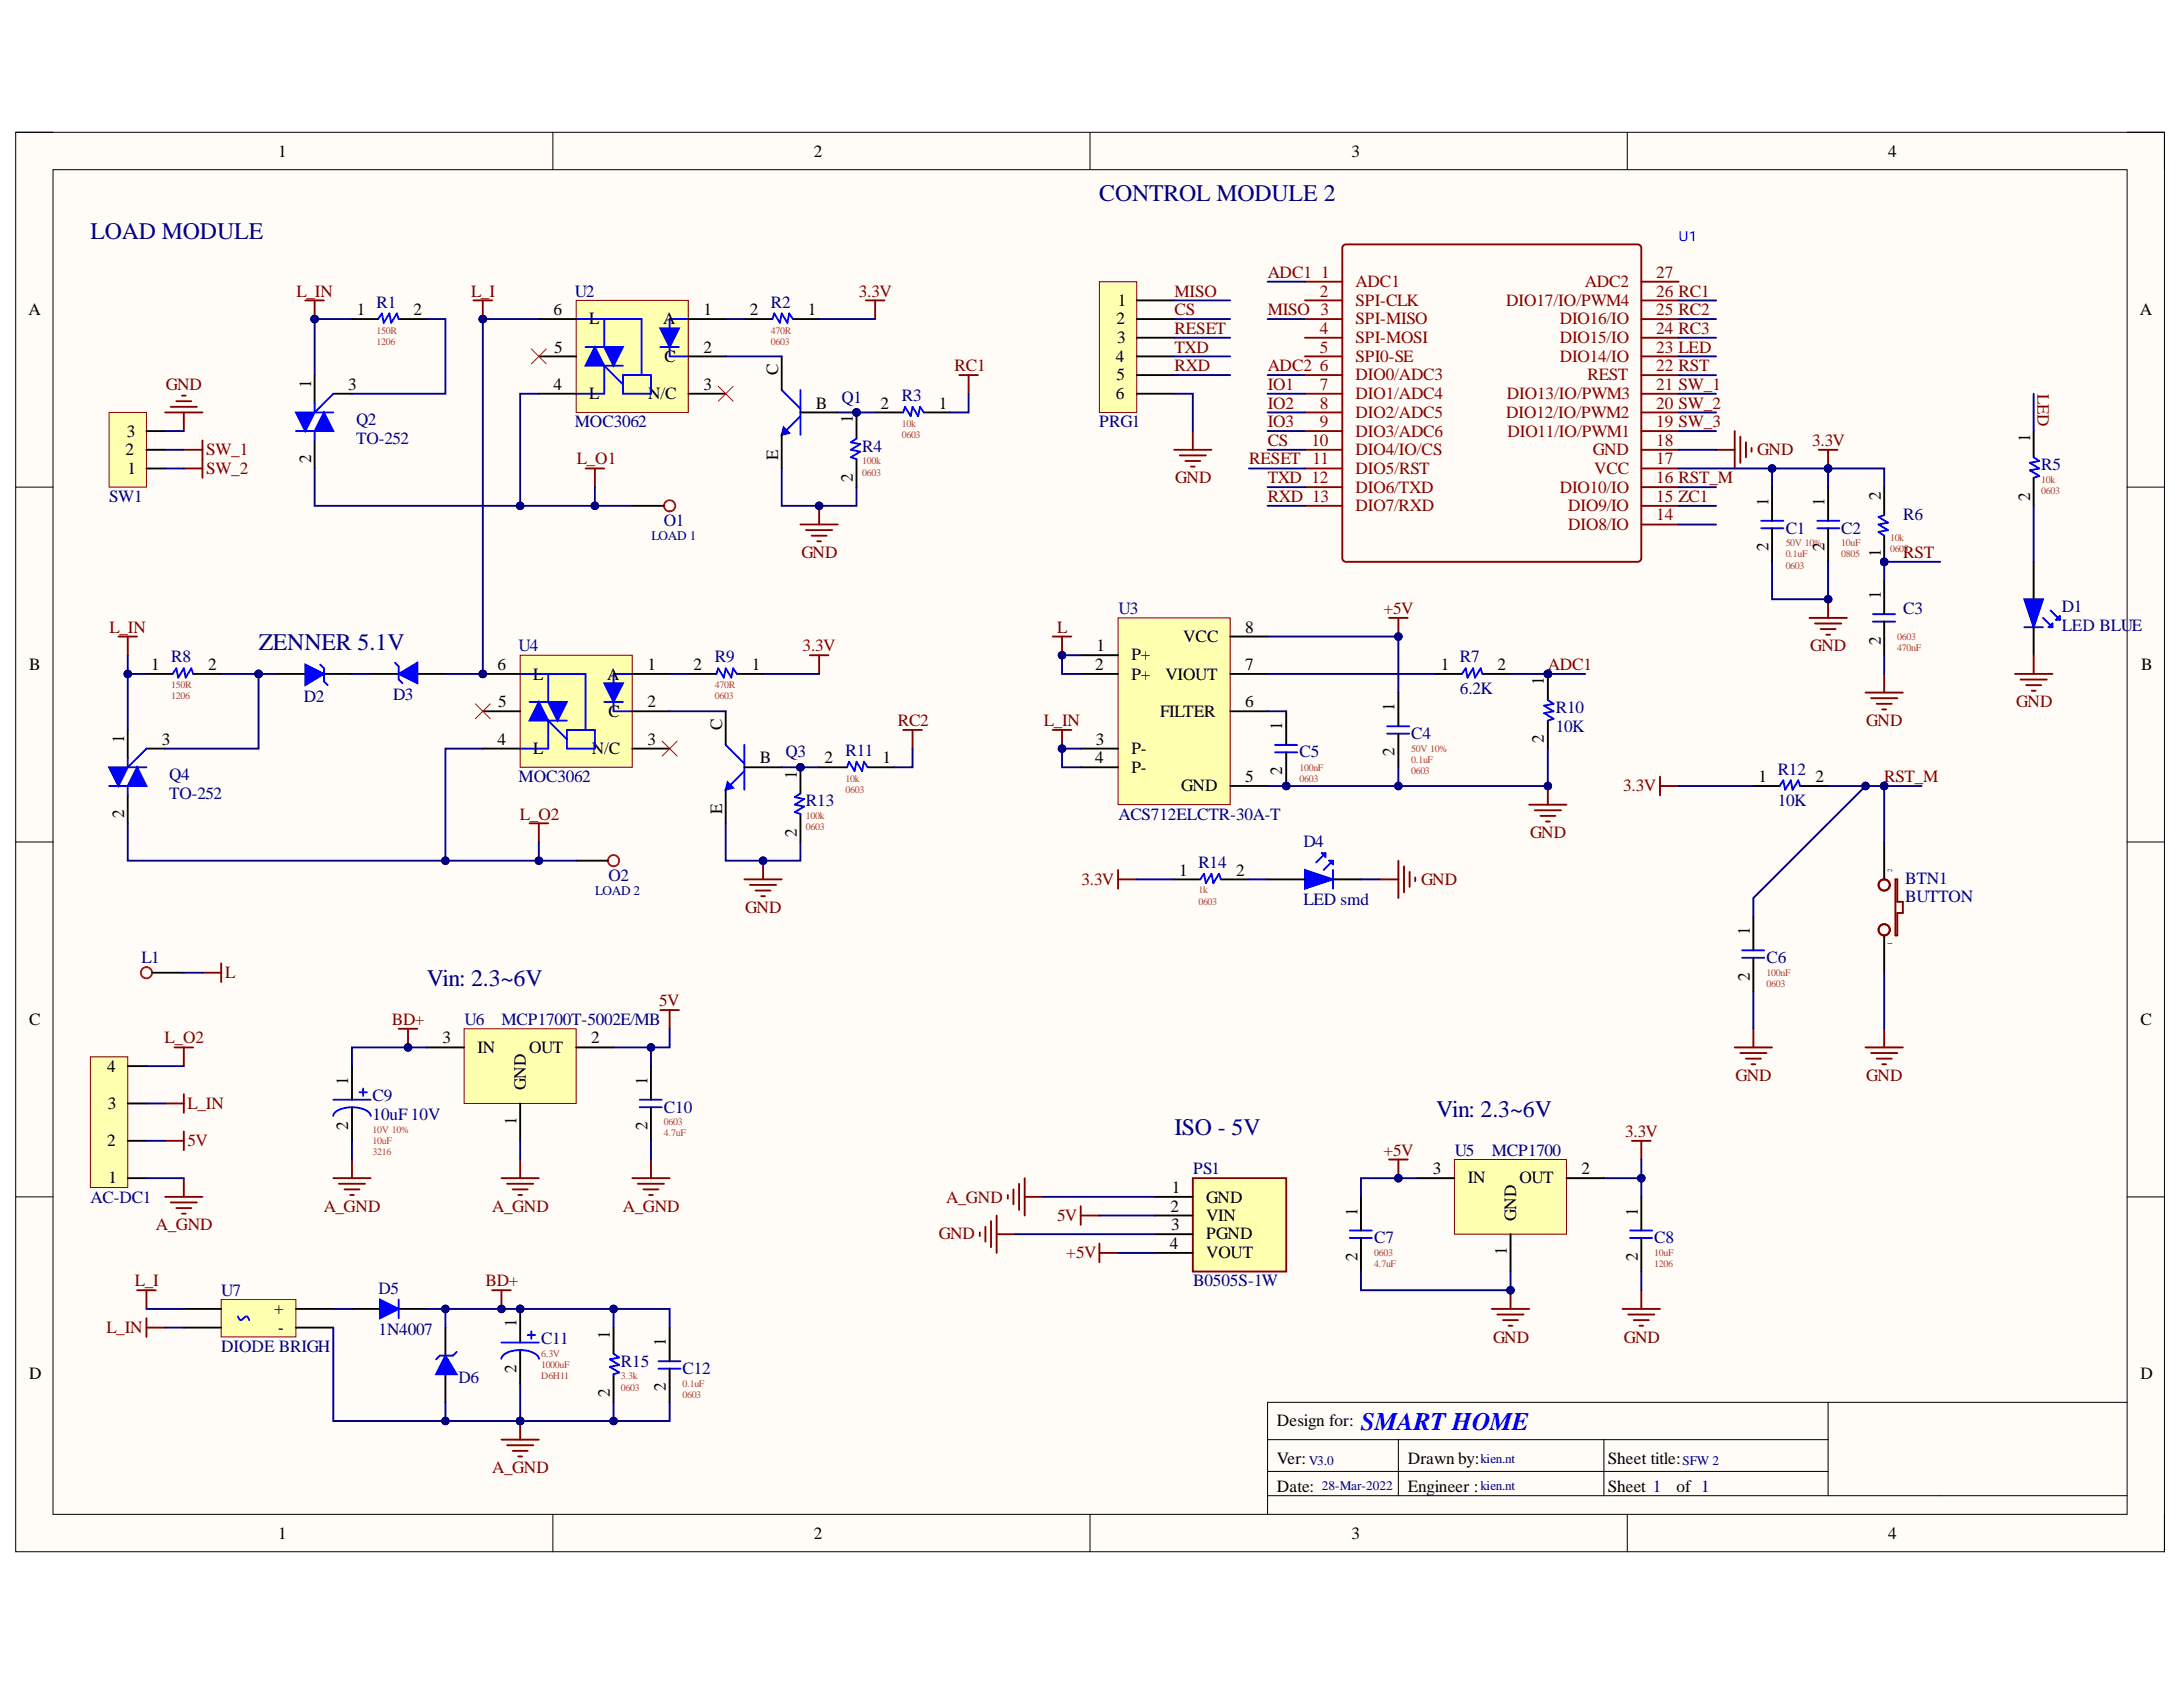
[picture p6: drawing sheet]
<svg xmlns="http://www.w3.org/2000/svg" width="279mm" height="216mm" viewBox="0 0 279 216" stroke-linecap="round" stroke-linejoin="round" font-family="sans-serif">
<defs><g id="words">
<text font-size="3.2" fill="#00f" x="174.2" y="183.1">SMART HOME</text>
<g font-size="3" fill="#000080">
<text x="140.7" y="25.8">CONTROL MODULE 2</text>
<text x="11.6" y="30.6">LOAD MODULE</text>
<text x="33.1" y="83.2">ZENNER 5.1V</text>
<text x="54.6" y="126.2">Vin: 2.3~6V</text>
<text x="183.8" y="142.9">Vin: 2.3~6V</text>
<text x="150.3" y="145.3">ISO - 5V</text>
</g>
<g font-size="2.2">
<text x="35.6" y="20">1</text>
<text x="104.2" y="20">2</text>
<text x="173" y="20">3</text>
<text x="241.7" y="20">4</text>
<text x="3.6" y="40.3">A</text>
<text x="45.7" y="40.3">1</text>
<text x="52.9" y="40.3">2</text>
<text x="70.9" y="40.3">6</text>
<text x="75.4" y="41.5">L</text>
<text x="84.9" y="41.5">A</text>
<text x="90" y="40.3">1</text>
<text x="96" y="40.3">2</text>
<text x="103.4" y="40.3">1</text>
<text x="142.9" y="41.5">2</text>
<text x="143.1" y="39.1">1</text>
<text x="273.9" y="40.3">A</text>
<text x="70.9" y="45.1">5</text>
<text x="85.1" y="46.3">C</text>
<text x="90" y="45.1">2</text>
<text x="142.8" y="46.3">4</text>
<text x="143" y="44">3</text>
<text x="39.8" y="49.7" transform="rotate(-90 39.8 49.7)">1</text>
<text x="44.6" y="49.9">3</text>
<text x="70.9" y="49.9">4</text>
<text x="75.4" y="51.1">L</text>
<text x="82.9" y="51.1">N/C</text>
<text x="90" y="49.9">3</text>
<text x="99.6" y="48" transform="rotate(-90 99.6 48)">C</text>
<text x="104.4" y="52.3">B</text>
<text x="112.7" y="52.3">2</text>
<text x="120.1" y="52.3">1</text>
<text x="142.8" y="51.1">6</text>
<text x="142.9" y="48.7">5</text>
<text x="16.1" y="58.2">2</text>
<text x="16.2" y="55.9">3</text>
<text x="39.8" y="59.2" transform="rotate(-90 39.8 59.2)">2</text>
<text x="99.6" y="58.8" transform="rotate(-90 99.6 58.8)">E</text>
<text x="109.2" y="54.2" transform="rotate(-90 109.2 54.2)">1</text>
<text x="259.8" y="56.6" transform="rotate(-90 259.8 56.6)">1</text>
<text x="16.3" y="60.7">1</text>
<text x="109.2" y="61.7" transform="rotate(-90 109.2 61.7)">2</text>
<text x="226.3" y="64.7" transform="rotate(-90 226.3 64.7)">1</text>
<text x="233.5" y="64.7" transform="rotate(-90 233.5 64.7)">1</text>
<text x="240.7" y="64" transform="rotate(-90 240.7 64)">2</text>
<text x="259.8" y="64.1" transform="rotate(-90 259.8 64.1)">2</text>
<text x="226.3" y="70.5" transform="rotate(-90 226.3 70.5)">2</text>
<text x="233.5" y="70.5" transform="rotate(-90 233.5 70.5)">2</text>
<text x="240.7" y="71.2" transform="rotate(-90 240.7 71.2)">1</text>
<text x="240.7" y="76.7" transform="rotate(-90 240.7 76.7)">1</text>
<text x="140.4" y="83.3">1</text>
<text x="151.4" y="82.1">VCC</text>
<text x="159.4" y="81">8</text>
<text x="240.7" y="82.5" transform="rotate(-90 240.7 82.5)">2</text>
<text x="3.7" y="85.8">B</text>
<text x="19.4" y="85.8">1</text>
<text x="26.6" y="85.8">2</text>
<text x="63.7" y="85.8">6</text>
<text x="68.2" y="87">L</text>
<text x="77.7" y="87">A</text>
<text x="82.9" y="85.8">1</text>
<text x="88.8" y="85.8">2</text>
<text x="96.2" y="85.8">1</text>
<text x="140.2" y="85.8">2</text>
<text x="144.8" y="84.5">P+</text>
<text x="144.8" y="87">P+</text>
<text x="149.2" y="87">VIOUT</text>
<text x="159.4" y="85.8">7</text>
<text x="184.4" y="85.8">1</text>
<text x="191.7" y="85.8">2</text>
<text x="197.6" y="87.6" transform="rotate(-90 197.6 87.6)">1</text>
<text x="274" y="85.8">B</text>
<text x="15.9" y="95.1" transform="rotate(-90 15.9 95.1)">1</text>
<text x="20.7" y="95.3">3</text>
<text x="63.7" y="95.3">4</text>
<text x="63.8" y="90.5">5</text>
<text x="77.9" y="91.7">C</text>
<text x="82.9" y="90.5">2</text>
<text x="82.9" y="95.3">3</text>
<text x="92.4" y="93.4" transform="rotate(-90 92.4 93.4)">C</text>
<text x="140.3" y="95.3">3</text>
<text x="148.5" y="91.7">FILTER</text>
<text x="159.4" y="90.5">6</text>
<text x="164.1" y="93.4" transform="rotate(-90 164.1 93.4)">1</text>
<text x="178.5" y="91" transform="rotate(-90 178.5 91)">1</text>
<text x="197.6" y="95.1" transform="rotate(-90 197.6 95.1)">2</text>
<text x="68.2" y="96.5">L</text>
<text x="75.8" y="96.5">N/C</text>
<text x="97.2" y="97.7">B</text>
<text x="102" y="99.6" transform="rotate(-90 102 99.6)">1</text>
<text x="105.5" y="97.7">2</text>
<text x="113" y="97.7">1</text>
<text x="140.2" y="97.7">4</text>
<text x="144.8" y="96.5">P-</text>
<text x="144.8" y="98.9">P-</text>
<text x="151.2" y="101.2">GND</text>
<text x="159.4" y="100.1">5</text>
<text x="164.1" y="99.2" transform="rotate(-90 164.1 99.2)">2</text>
<text x="178.5" y="96.8" transform="rotate(-90 178.5 96.8)">2</text>
<text x="225.1" y="100.1">1</text>
<text x="232.4" y="100.1">2</text>
<text x="15.9" y="104.7" transform="rotate(-90 15.9 104.7)">2</text>
<text x="92.4" y="104.2" transform="rotate(-90 92.4 104.2)">E</text>
<text x="102" y="107.1" transform="rotate(-90 102 107.1)">2</text>
<text x="150.9" y="112.1">1</text>
<text x="158.2" y="112.1">2</text>
<text x="224" y="119.7" transform="rotate(-90 224 119.7)">1</text>
<text x="224" y="125.5" transform="rotate(-90 224 125.5)">2</text>
<text x="3.7" y="131.2">C</text>
<text x="274" y="131.2">C</text>
<text x="13.7" y="137.2">4</text>
<text x="56.7" y="133.5">3</text>
<text x="61.1" y="134.7">IN</text>
<text x="67.7" y="134.7">OUT</text>
<text x="75.7" y="133.5">2</text>
<text x="13.8" y="141.9">3</text>
<text x="44.6" y="138.9" transform="rotate(-90 44.6 138.9)">1</text>
<text x="66.1" y="143.9" transform="rotate(-90 66.1 143.9)">1</text>
<text x="67.3" y="139.5" transform="rotate(-90 67.3 139.5)">GND</text>
<text x="82.9" y="138.9" transform="rotate(-90 82.9 138.9)">1</text>
<text x="13.7" y="146.7">2</text>
<text x="44.6" y="144.6" transform="rotate(-90 44.6 144.6)">2</text>
<text x="82.9" y="144.6" transform="rotate(-90 82.9 144.6)">2</text>
<text x="13.9" y="151.4">1</text>
<text x="149.8" y="155.1">2</text>
<text x="150" y="152.6">1</text>
<text x="154.4" y="153.9">GND</text>
<text x="173.8" y="155.6" transform="rotate(-90 173.8 155.6)">1</text>
<text x="183.4" y="150.3">3</text>
<text x="187.9" y="151.4">IN</text>
<text x="194.5" y="151.4">OUT</text>
<text x="202.4" y="150.3">2</text>
<text x="209.6" y="155.6" transform="rotate(-90 209.6 155.6)">1</text>
<text x="149.7" y="159.8">4</text>
<text x="149.9" y="157.4">3</text>
<text x="154.4" y="156.3">VIN</text>
<text x="154.4" y="158.6">PGND</text>
<text x="154.4" y="161">VOUT</text>
<text x="173.8" y="161.3" transform="rotate(-90 173.8 161.3)">2</text>
<text x="192.9" y="160.7" transform="rotate(-90 192.9 160.7)">1</text>
<text x="194" y="156.3" transform="rotate(-90 194 156.3)">GND</text>
<text x="209.6" y="161.3" transform="rotate(-90 209.6 161.3)">2</text>
<text x="35.1" y="168.2">+</text>
<text x="35.6" y="170.6">-</text>
<text x="66.1" y="169.9" transform="rotate(-90 66.1 169.9)">1</text>
<text x="78" y="171.3" transform="rotate(-90 78 171.3)">1</text>
<text x="85.2" y="172.3" transform="rotate(-90 85.2 172.3)">1</text>
<text x="3.7" y="176.5">D</text>
<text x="66.1" y="175.7" transform="rotate(-90 66.1 175.7)">2</text>
<text x="78" y="178.7" transform="rotate(-90 78 178.7)">2</text>
<text x="85.2" y="178.1" transform="rotate(-90 85.2 178.1)">2</text>
<text x="274" y="176.5">D</text>
<text x="163.4" y="182.5">Design for:</text>
<text x="163.4" y="187.4">Ver:</text>
<text x="163.4" y="190.9">Date:</text>
<text x="180.2" y="187.4">Drawn by:</text>
<text x="180.2" y="190.9">Engineer :</text>
<text x="205.8" y="187.4">Sheet title:</text>
<text x="205.8" y="190.9">Sheet 1</text>
<text x="214.6" y="190.9">of 1</text>
<text x="35.6" y="196.9">1</text>
<text x="104.2" y="196.9">2</text>
<text x="173" y="196.9">3</text>
<text x="241.7" y="196.9">4</text>
</g>
<g font-size="2.2" fill="#800000">
<text x="162.3" y="35.6">ADC1</text>
<text x="38" y="38">L_IN</text>
<text x="60.3" y="38">L_I</text>
<text x="109.9" y="38">3.3V</text>
<text x="150.3" y="38">MISO</text>
<text x="150.3" y="40.3">CS</text>
<text x="162.3" y="40.3">MISO 3</text>
<text x="122.2" y="47.5">RC1</text>
<text x="150.3" y="42.7">RESET</text>
<text x="150.3" y="45.1">TXD</text>
<text x="150.3" y="47.5">RXD</text>
<text x="162.3" y="47.5">ADC2</text>
<text x="21.2" y="49.9">GND</text>
<text x="162.3" y="49.9">IO1</text>
<text x="162.3" y="52.3">IO2</text>
<text x="260.8" y="50.4" transform="rotate(90 260.8 50.4)">LED</text>
<text x="26.4" y="58.2">SW_1</text>
<text x="73.8" y="59.4">L_O1</text>
<text x="159.9" y="59.4">RESET 11</text>
<text x="162.3" y="57.1">CS</text>
<text x="162.3" y="54.7">IO3</text>
<text x="224.9" y="58.2">GND</text>
<text x="231.9" y="57.1">3.3V</text>
<text x="26.4" y="60.7">SW_2</text>
<text x="150.4" y="61.9">GND</text>
<text x="162.3" y="64.2">RXD 13</text>
<text x="162.3" y="61.9">TXD 12</text>
<text x="102.6" y="71.4">GND</text>
<text x="243.6" y="71.4">RST</text>
<text x="14" y="81">L_IN</text>
<text x="102.7" y="83.3">3.3V</text>
<text x="135.3" y="81">L</text>
<text x="177.1" y="78.6">+5V</text>
<text x="231.7" y="83.3">GND</text>
<text x="198.1" y="85.8">ADC1</text>
<text x="114.9" y="92.9">RC2</text>
<text x="133.6" y="92.9">L_IN</text>
<text x="238.9" y="92.9">GND</text>
<text x="258.1" y="90.5">GND</text>
<text x="207.7" y="101.2">3.3V</text>
<text x="241.1" y="100.1">RST_M</text>
<text x="66.5" y="104.9">L_O2</text>
<text x="195.8" y="107.2">GND</text>
<text x="138.4" y="113.2">3.3V</text>
<text x="181.9" y="113.2">GND</text>
<text x="95.4" y="116.8">GND</text>
<text x="28.8" y="125.2">L</text>
<text x="50.1" y="131.2">BD+</text>
<text x="84.4" y="128.8">5V</text>
<text x="21.1" y="133.5">L_O2</text>
<text x="24" y="141.9">L_IN</text>
<text x="222.1" y="138.3">GND</text>
<text x="238.9" y="138.3">GND</text>
<text x="24" y="146.7">5V</text>
<text x="177.1" y="147.9">+5V</text>
<text x="208" y="145.5">3.3V</text>
<text x="41.4" y="155.1">A_GND</text>
<text x="63" y="155.1">A_GND</text>
<text x="79.7" y="155.1">A_GND</text>
<text x="121.1" y="153.9">A_GND</text>
<text x="20" y="157.4">A_GND</text>
<text x="120.1" y="158.6">GND</text>
<text x="135.3" y="156.3">5V</text>
<text x="136.5" y="161">+5V</text>
<text x="17.2" y="164.6">L_I</text>
<text x="62.1" y="164.6">BD+</text>
<text x="13.6" y="170.6">L_IN</text>
<text x="191.1" y="171.8">GND</text>
<text x="207.8" y="171.8">GND</text>
<text x="63" y="188.5">A_GND</text>
</g>
<g font-size="2.2" fill="#800">
<text x="169.1" y="35.6">1</text>
<text x="212" y="35.6">27</text>
<text x="168.9" y="38">2</text>
<text x="173.5" y="41.5">SPI-MISO</text>
<text x="173.5" y="39.1">SPI-CLK</text>
<text x="173.5" y="36.8">ADC1</text>
<text x="192.8" y="39.1">DIO17/IO/PWM4</text>
<text x="199.6" y="41.5">DIO16/IO</text>
<text x="202.8" y="36.8">ADC2</text>
<text x="212" y="38">26 RC1</text>
<text x="212" y="40.3">25 RC2</text>
<text x="168.9" y="47.5">6</text>
<text x="168.9" y="45.1">5</text>
<text x="168.9" y="42.7">4</text>
<text x="173.5" y="46.3">SPI0-SE</text>
<text x="173.5" y="44">SPI-MOSI</text>
<text x="199.6" y="44">DIO15/IO</text>
<text x="199.6" y="46.3">DIO14/IO</text>
<text x="212" y="42.7">24 RC3</text>
<text x="212" y="45.1">23 LED</text>
<text x="212" y="47.5">22 RST</text>
<text x="168.9" y="52.3">8</text>
<text x="168.9" y="49.9">7</text>
<text x="173.5" y="53.5">DIO2/ADC5</text>
<text x="173.5" y="51.1">DIO1/ADC4</text>
<text x="173.5" y="48.7">DIO0/ADC3</text>
<text x="192.8" y="53.5">DIO12/IO/PWM2</text>
<text x="192.9" y="51.1">DIO13/IO/PWM3</text>
<text x="203.2" y="48.7">REST</text>
<text x="212" y="49.9">21 SW_1</text>
<text x="212" y="52.3">20 SW_2</text>
<text x="167.8" y="57.1">10</text>
<text x="168.9" y="54.7">9</text>
<text x="173.5" y="58.2">DIO4/IO/CS</text>
<text x="173.5" y="55.9">DIO3/ADC6</text>
<text x="192.9" y="55.9">DIO11/IO/PWM1</text>
<text x="203.9" y="58.2">GND</text>
<text x="212" y="54.7">19 SW_3</text>
<text x="212" y="57.1">18</text>
<text x="212" y="59.4">17</text>
<text x="173.5" y="65.4">DIO7/RXD</text>
<text x="173.5" y="63.1">DIO6/TXD</text>
<text x="173.5" y="60.7">DIO5/RST</text>
<text x="199.6" y="63.1">DIO10/IO</text>
<text x="200.7" y="65.4">DIO9/IO</text>
<text x="204" y="60.7">VCC</text>
<text x="212" y="61.9">16 RST_M</text>
<text x="212" y="64.2">15 ZC1</text>
<text x="200.7" y="67.8">DIO8/IO</text>
<text x="212" y="66.6">14</text>
</g>
<g font-size="2.2" fill="#000080">
<text x="48.2" y="39.4">R1</text>
<text x="73.6" y="38">U2</text>
<text x="98.7" y="39.4">R2</text>
<text x="107.7" y="51.6">Q1</text>
<text x="115.4" y="51.3">R3</text>
<text x="45.6" y="54.4">Q2</text>
<text x="45.6" y="56.8">TO-252</text>
<text x="73.6" y="54.7">MOC3062</text>
<text x="110.3" y="57.8">R4</text>
<text x="140.7" y="54.7">PRG1</text>
<text x="14" y="64.2">SW1</text>
<text x="261.3" y="60.2">R5</text>
<text x="85" y="67.4">O1</text>
<text x="228.5" y="68.3">C1</text>
<text x="235.6" y="68.3">C2</text>
<text x="243.6" y="66.6">R6</text>
<text x="66.4" y="83.3">U4</text>
<text x="143.1" y="78.6">U3</text>
<text x="243.6" y="78.6">C3</text>
<text x="263.9" y="78.3">D1</text>
<text x="263.9" y="80.7">LED BLUE</text>
<text x="21.9" y="84.8">R8</text>
<text x="38.9" y="89.8">D2</text>
<text x="50.3" y="89.6">D3</text>
<text x="91.5" y="84.8">R9</text>
<text x="186.9" y="84.8">R7</text>
<text x="186.9" y="88.8">6.2K</text>
<text x="180.6" y="94.6">C4</text>
<text x="199.1" y="91.3">R10</text>
<text x="199.1" y="93.6">10K</text>
<text x="21.6" y="99.8">Q4</text>
<text x="66.4" y="100.1">MOC3062</text>
<text x="100.5" y="96.9">Q3</text>
<text x="108.2" y="96.8">R11</text>
<text x="166.3" y="96.9">C5</text>
<text x="227.5" y="99.1">R12</text>
<text x="21.6" y="102.3">TO-252</text>
<text x="103.2" y="103.2">R13</text>
<text x="143.1" y="104.9">ACS712ELCTR-30A-T</text>
<text x="227.5" y="103.2">10K</text>
<text x="77.9" y="112.7">O2</text>
<text x="153.4" y="111.1">R14</text>
<text x="166.8" y="108.4">D4</text>
<text x="243.9" y="113.1">BTN1</text>
<text x="166.8" y="115.9">LED smd</text>
<text x="243.9" y="115.4">BUTTON</text>
<text x="18.1" y="123.3">L1</text>
<text x="226.1" y="123.3">C6</text>
<text x="59.4" y="131.2">U6</text>
<text x="64.2" y="131.2">MCP1700T-5002E/MB</text>
<text x="47.7" y="141">C9</text>
<text x="47.7" y="143.3">10uF 10V</text>
<text x="85" y="142.4">C10</text>
<text x="186.2" y="147.9">U5</text>
<text x="190.9" y="147.9">MCP1700</text>
<text x="11.6" y="153.9">AC-DC1</text>
<text x="152.7" y="150.3">PS1</text>
<text x="175.9" y="159.1">C7</text>
<text x="211.7" y="159.1">C8</text>
<text x="28.3" y="165.8">U7</text>
<text x="48.4" y="165.6">D5</text>
<text x="152.7" y="164.6">B0505S-1W</text>
<text x="28.3" y="173">DIODE BRIGH</text>
<text x="48.4" y="170.8">1N4007</text>
<text x="69.2" y="172.1">C11</text>
<text x="58.7" y="177.1">D6</text>
<text x="79.5" y="174.9">R15</text>
<text x="87.3" y="175.9">C12</text>
</g>
<text font-size="1.8" fill="#00f" x="214.8" y="30.9">U1</text>
<g font-size="1.7" fill="#000080">
<text x="83.4" y="69.1">LOAD 1</text>
<text x="76.2" y="114.5">LOAD 2</text>
<text x="167.5" y="187.4">V3.0</text>
<text x="169.2" y="190.7">28-Mar-2022</text>
<text x="189.5" y="187.2">kien.nt</text>
<text x="189.5" y="190.7">kien.nt</text>
<text x="215.4" y="187.4">SFW 2</text>
</g>
<g font-size="1.3" fill="#cc4125">
<text x="48.2" y="42.7">150R</text>
<text x="48.2" y="44.1">1206</text>
<text x="98.7" y="42.7">470R</text>
<text x="98.7" y="44.1">0603</text>
<text x="110.3" y="59.4">100k</text>
<text x="115.4" y="54.6">10k</text>
<text x="115.4" y="56">0603</text>
<text x="110.3" y="60.9">0603</text>
<text x="261.3" y="61.8">10k</text>
<text x="261.3" y="63.2">0603</text>
<text x="228.5" y="69.9">50V 10%</text>
<text x="228.5" y="71.3">0.1uF</text>
<text x="235.6" y="69.9">10uF</text>
<text x="235.6" y="71.3">0805</text>
<text x="241.9" y="69.2">10k</text>
<text x="241.9" y="70.7">0603</text>
<text x="228.5" y="72.8">0603</text>
<text x="242.8" y="81.9">0603</text>
<text x="242.8" y="83.3">470nF</text>
<text x="21.9" y="88.1">150R</text>
<text x="21.9" y="89.5">1206</text>
<text x="91.5" y="88.1">470R</text>
<text x="91.5" y="89.5">0603</text>
<text x="108.2" y="100.1">10k</text>
<text x="108.2" y="101.5">0603</text>
<text x="166.3" y="98.6">100nF</text>
<text x="166.3" y="100.1">0603</text>
<text x="180.6" y="96.2">50V 10%</text>
<text x="180.6" y="97.6">0.1uF</text>
<text x="180.6" y="99.1">0603</text>
<text x="103.2" y="104.8">100k</text>
<text x="103.2" y="106.2">0603</text>
<text x="153.4" y="114.3">1k</text>
<text x="153.4" y="115.8">0603</text>
<text x="226.1" y="124.9">100nF</text>
<text x="226.1" y="126.3">0603</text>
<text x="47.7" y="144.9">10V 10%</text>
<text x="47.7" y="146.4">10uF</text>
<text x="47.7" y="147.8">3216</text>
<text x="85" y="144">0603</text>
<text x="85" y="145.4">4.7uF</text>
<text x="175.9" y="160.7">0603</text>
<text x="211.7" y="160.7">10uF</text>
<text x="175.9" y="162.2">4.7uF</text>
<text x="211.7" y="162.2">1206</text>
<text x="69.2" y="173.7">6.3V</text>
<text x="69.2" y="175.1">1000uF</text>
<text x="69.2" y="176.5">D6H11</text>
<text x="79.5" y="176.5">3.3k</text>
<text x="79.5" y="178">0603</text>
<text x="87.3" y="177.5">0.1uF</text>
<text x="87.3" y="178.9">0603</text>
</g>
<g font-size=".8" fill="#000080">
<text x="242.2" y="111.6" transform="rotate(-90 242.2 111.6)">2</text>
<text x="242.2" y="120.9" transform="rotate(-90 242.2 120.9)">1</text>
</g>
</g></defs>
<path d="M2 16.9h275v181.7h-275z" fill-rule="evenodd" fill="#fffcf8"/>
<path d="M2 16.9h275v181.7h-275z" fill="none" stroke="#000" stroke-width=".13"/>
<path d="M6.8 21.7h265.4v172.1h-265.4z" fill-rule="evenodd" fill="#fffcf8"/>
<g fill="none" stroke="#000" stroke-width=".13">
<path d="M2 16.9h4.8M70.8 16.9v4.8M139.5 16.9v4.8M208.3 16.9v4.8M272.2 16.9h4.8v4.8M6.8 21.7h265.4v172.1h-265.4zM2 62.3h4.8M272.2 62.3h4.8M2 107.8h4.8M272.2 107.8h4.8M2 153.2h4.8M272.2 153.2h4.8"/>
<path d="M70.8 193.8v4.8M139.5 193.8v4.8M208.3 193.8v4.8M277 193.8v4.8"/>
</g>
<circle cx="18.7" cy="124.5" r=".72" fill="none" stroke="#f00" stroke-width=".24"/>
<path d="M19.5 124.5h4" fill="none" stroke="#000" stroke-width=".24"/>
<path d="M134.7 81.5h2.4M135.9 81.5v2.4" fill="none" stroke="#800000" stroke-width=".24"/>
<circle cx="135.9" cy="83.9" r=".48" fill="#000080"/>
<circle cx="135.9" cy="83.9" r=".48" fill="none" stroke="#000080" stroke-width=".13"/>
<path d="M23.5 57.6h2.4M25.9 56.4v2.4" fill="none" stroke="#800000" stroke-width=".24"/>
<path d="M143.1 79.1h14.4v23.9h-14.4z" fill-rule="evenodd" fill="#ffffb0"/>
<path d="M143.1 79.1h14.4v23.9h-14.4z" fill="none" stroke="#800000" stroke-width=".13"/>
<path d="M138.3 83.9h4.8M138.3 86.2h4.8M138.3 95.8h4.8M138.3 98.2h4.8M157.5 86.2h4.7M157.5 81.5h4.7M157.5 91h4.7M179 88.6v4.3M179 93.9v4.3M157.5 100.6h4.7" fill="none" stroke="#000" stroke-width=".24"/>
<path d="M177.5 92.9h2.9M177.5 93.9h2.9" fill="none" stroke="#00f" stroke-width=".24"/>
<path d="M195.7 103h4.8M196.4 103.7h3.4M197.2 104.4h1.9M197.9 105.1h.5M198.1 100.6v2.4" fill="none" stroke="#800000" stroke-width=".24"/>
<circle cx="198.1" cy="100.6" r=".48" fill="#000080"/>
<circle cx="198.1" cy="100.6" r=".48" fill="none" stroke="#000080" stroke-width=".13"/>
<circle cx="164.6" cy="100.6" r=".48" fill="#000080"/>
<circle cx="164.6" cy="100.6" r=".48" fill="none" stroke="#000080" stroke-width=".13"/>
<path d="M163.2 95.3h2.8M163.2 96.3h2.8" fill="none" stroke="#00f" stroke-width=".24"/>
<path d="M164.6 91v4.3M164.6 96.3v4.3" fill="none" stroke="#000" stroke-width=".24"/>
<circle cx="164.6" cy="100.6" r=".48" fill="#000080"/>
<circle cx="164.6" cy="100.6" r=".48" fill="none" stroke="#000080" stroke-width=".13"/>
<path d="M14 52.8h4.7v9.5h-4.7z" fill-rule="evenodd" fill="#ffffb0"/>
<path d="M14 52.8h4.7v9.5h-4.7z" fill="none" stroke="#800000" stroke-width=".13"/>
<path d="M18.7 60h2.4M18.7 57.6h2.4M18.7 55.2h2.4" fill="none" stroke="#000" stroke-width=".24"/>
<path d="M23.5 60h2.4M25.9 58.8v2.3M134.7 93.4h2.4M135.9 93.4v2.4" fill="none" stroke="#800000" stroke-width=".24"/>
<circle cx="135.9" cy="95.8" r=".48" fill="#000080"/>
<circle cx="135.9" cy="95.8" r=".48" fill="none" stroke="#000080" stroke-width=".13"/>
<path d="M11.6 135.2h4.8v16.8h-4.8z" fill-rule="evenodd" fill="#ffffb0"/>
<path d="M11.6 135.2h4.8v16.8h-4.8z" fill="none" stroke="#800000" stroke-width=".13"/>
<path d="M16.4 136.4h2.3M16.4 150.8h2.3M16.4 146h2.3M16.4 141.2h2.3" fill="none" stroke="#000" stroke-width=".24"/>
<g fill="none" stroke="#800000" stroke-width=".24">
<path d="M110.8 38.4h2.4M112 38.4v2.4M22.3 134h2.4M23.5 134v2.4M21.1 141.2h2.4M21.1 146h2.4M21.1 153.2h4.8M21.9 153.9h3.3M22.6 154.6h1.9M23.3 155.3h.5M23.5 140v2.4M23.5 144.8v2.4"/>
<path d="M23.5 150.8v2.4M208.9 146h2.4M210.1 146v2.4"/>
</g>
<path d="M73.7 38.4h14.4v14.4h-14.4z" fill-rule="evenodd" fill="#ffffb0"/>
<path d="M73.7 38.4h14.4v14.4h-14.4z" fill="none" stroke="#800000" stroke-width=".13"/>
<path d="M84.5 44.4h2.4" fill="none" stroke="#00f" stroke-width=".24"/>
<path d="M84.5 42h2.4l-1.2 2.4z" fill="#00f"/>
<path d="M74.9 44.4h2.4M84.5 42h2.4l-1.2 2.4z" fill="none" stroke="#00f" stroke-width=".24"/>
<path d="M76.1 44.4l1.2 2.4h-2.4z" fill="#00f"/>
<path d="M76.1 44.4l1.2 2.4h-2.4zM77.3 46.8h2.4" fill="none" stroke="#00f" stroke-width=".24"/>
<path d="M77.3 44.4h2.4l-1.2 2.4z" fill="#00f"/>
<path d="M37.9 55.2h2.4M73.7 40.8h8.4v7.2M77.3 44.4h2.4l-1.2 2.4zM77.3 40.8v3.6M79.7 49.2l-2.4-2.4v3.6h-3.6M79.7 48h3.6v2.4h-3.6zM88.1 40.8h-2.4v4.8h2.4" fill="none" stroke="#00f" stroke-width=".24"/>
<path d="M69 40.8h4.7M69 45.6h4.7M69 50.4h4.7M88.1 40.8h4.8M88.1 45.6h4.8M88.1 50.4h4.8" fill="none" stroke="#000" stroke-width=".24"/>
<path d="M74.9 60h2.4M76.1 60v2.3" fill="none" stroke="#800000" stroke-width=".24"/>
<path d="M37.9 52.8h2.4l-1.2 2.4z" fill="#00f"/>
<path d="M37.9 52.8h2.4l-1.2 2.4zM40.3 52.8h2.4" fill="none" stroke="#00f" stroke-width=".24"/>
<path d="M41.5 52.8l1.2 2.4h-2.4z" fill="#00f"/>
<path d="M40.3 55.2v1.2M41.5 52.8l1.2 2.4h-2.4zM42.7 50.4l-2.4 2.4v-1.2M98.9 40.8l.2-.7 .7 1.2 .3-1.2 .7 1.2 .2-1.2 .5 .7M115.6 52.8l.2-.7 .8 1.2 .2-1.2 .7 1.2 .3-1.2 .4 .7" fill="none" stroke="#00f" stroke-width=".24"/>
<path d="M40.3 48v3.6M40.3 56.4v3.6M42.7 50.4h2.4M95.3 40.8h3.6M101.5 40.8h3.3M112 52.8h3.6M118.2 52.8h3.4" fill="none" stroke="#000" stroke-width=".24"/>
<circle cx="109.6" cy="52.8" r=".48" fill="#000080"/>
<circle cx="109.6" cy="52.8" r=".48" fill="none" stroke="#000080" stroke-width=".13"/>
<path d="M109.6 52.8v3.3" fill="none" stroke="#000" stroke-width=".24"/>
<circle cx="109.6" cy="52.8" r=".48" fill="#000080"/>
<circle cx="109.6" cy="52.8" r=".48" fill="none" stroke="#000080" stroke-width=".13"/>
<path d="M109.6 58.8v3.5" fill="none" stroke="#000" stroke-width=".24"/>
<path d="M109.6 56.1l-.7 .5 1.2 .2-1.2 .8 1.2 .2-1.2 .7 .7 .3" fill="none" stroke="#00f" stroke-width=".24"/>
<path d="M39.1 38.4h2.4M40.3 38.4v2.4M122.8 48h2.4M124 48v2.4" fill="none" stroke="#800000" stroke-width=".24"/>
<circle cx="40.3" cy="40.8" r=".48" fill="#000080"/>
<circle cx="40.3" cy="40.8" r=".48" fill="none" stroke="#000080" stroke-width=".13"/>
<circle cx="85.7" cy="64.7" r=".72" fill="none" stroke="#f00" stroke-width=".24"/>
<path d="M80.9 64.7h4.1" fill="none" stroke="#000" stroke-width=".24"/>
<path d="M102.4 67.1h4.8M103.2 67.8h3.3M103.9 68.6h1.9M104.6 69.3h.5M104.8 64.7v2.4" fill="none" stroke="#800000" stroke-width=".24"/>
<circle cx="104.8" cy="64.7" r=".48" fill="#000080"/>
<circle cx="104.8" cy="64.7" r=".48" fill="none" stroke="#000080" stroke-width=".13"/>
<path d="M68 44.7l1.9 1.9M69.9 44.7l-1.9 1.9M91.9 49.4l1.9 1.9M93.8 49.4l-1.9 1.9" fill="none" stroke="#f00" stroke-width=".13"/>
<path d="M100.1 49.9l2.3 2.4M102.4 49.9v5.8M102.4 53.3l-2.3 2.4" fill="none" stroke="#00f" stroke-width=".24"/>
<path d="M100.3 54.7l.7 .7-.9 .3z" fill="#00f"/>
<path d="M100.3 54.7l.7 .7-.9 .3z" fill="none" stroke="#00f" stroke-width=".24"/>
<path d="M100.1 45.6v4.3M100.1 55.7v4.3M102.4 52.8h4.8" fill="none" stroke="#000" stroke-width=".24"/>
<path d="M28.3 166.3h9.6v4.8h-9.6z" fill-rule="evenodd" fill="#ffffb0"/>
<path d="M28.3 166.3h9.6v4.8h-9.6z" fill="none" stroke="#800000" stroke-width=".13"/>
<path d="M23.5 167.5h4.8M23.5 169.9h4.8M37.9 167.5h4.8M37.9 169.9h4.8M45.1 167.5h3.5M51 167.5h3.6" fill="none" stroke="#000" stroke-width=".24"/>
<path d="M30.5 168.5v.1a.36 .36 0 0 0 .3 .3 .36 .36 0 0 0 .4-.2l.2-.2a.31 .31 0 0 1 .4 .3l.1 .1M51 166.3v2.4" fill="none" stroke="#00f" stroke-width=".24"/>
<path d="M17.5 165.1h2.4M18.7 165.1v2.4M18.7 168.7v2.4M18.7 169.9h2.4" fill="none" stroke="#800000" stroke-width=".24"/>
<path d="M48.6 166.3l2.4 1.2-2.4 1.2z" fill="#00f"/>
<path d="M48.6 166.3l2.4 1.2-2.4 1.2z" fill="none" stroke="#00f" stroke-width=".24"/>
<path d="M63 165.1h2.4M64.2 165.1v2.4" fill="none" stroke="#800000" stroke-width=".24"/>
<circle cx="64.2" cy="167.5" r=".48" fill="#000080"/>
<circle cx="64.2" cy="167.5" r=".48" fill="none" stroke="#000080" stroke-width=".13"/>
<circle cx="66.6" cy="167.5" r=".48" fill="#000080"/>
<circle cx="66.6" cy="167.5" r=".48" fill="none" stroke="#000080" stroke-width=".13"/>
<path d="M66.6 167.5v4.3" fill="none" stroke="#000" stroke-width=".24"/>
<circle cx="66.6" cy="167.5" r=".48" fill="#000080"/>
<circle cx="66.6" cy="167.5" r=".48" fill="none" stroke="#000080" stroke-width=".13"/>
<path d="M66.6 172.8v4.3" fill="none" stroke="#000" stroke-width=".24"/>
<path d="M64.2 173.9a2.21 2.21 0 0 1 2.2-1.1 3.1 3.1 0 0 1 2.5 .8l.1 .3M64.2 171.8h4.8M67.5 170.9h1M68 170.4v.9" fill="none" stroke="#00f" stroke-width=".24"/>
<path d="M103.6 83.9h2.4M104.8 83.9v2.3" fill="none" stroke="#800000" stroke-width=".24"/>
<circle cx="61.8" cy="86.2" r=".48" fill="#000080"/>
<circle cx="61.8" cy="86.2" r=".48" fill="none" stroke="#000080" stroke-width=".13"/>
<path d="M66.6 83.9h14.3v14.3h-14.3z" fill-rule="evenodd" fill="#ffffb0"/>
<path d="M66.6 83.9h14.3v14.3h-14.3z" fill="none" stroke="#800000" stroke-width=".13"/>
<path d="M77.3 89.8h2.4" fill="none" stroke="#00f" stroke-width=".24"/>
<path d="M77.3 87.4h2.4l-1.2 2.4z" fill="#00f"/>
<path d="M67.8 89.8h2.4M77.3 87.4h2.4l-1.2 2.4z" fill="none" stroke="#00f" stroke-width=".24"/>
<path d="M69 89.8l1.2 2.4h-2.4z" fill="#00f"/>
<path d="M69 89.8l1.2 2.4h-2.4zM70.2 92.2h2.4" fill="none" stroke="#00f" stroke-width=".24"/>
<path d="M70.2 89.8h2.4l-1.2 2.4z" fill="#00f"/>
<path d="M66.6 86.2h3.6v3.6M70.2 89.8h2.4l-1.2 2.4zM70.2 92.2v3.6h-3.6M80.9 86.2h-2.4v4.8h2.4" fill="none" stroke="#00f" stroke-width=".24"/>
<path d="M61.8 86.2h4.8M61.8 91h4.8M61.8 95.8h4.8M80.9 86.2h4.8M80.9 91h4.8M80.9 95.8h4.8" fill="none" stroke="#000" stroke-width=".24"/>
<circle cx="61.8" cy="86.2" r=".48" fill="#000080"/>
<circle cx="61.8" cy="86.2" r=".48" fill="none" stroke="#000080" stroke-width=".13"/>
<path d="M70.2 92.2l2.4 2.4M70.2 86.2h4.7v7.2M72.6 93.4h3.5v2.4h-3.5z" fill="none" stroke="#00f" stroke-width=".24"/>
<path d="M47.4 86.2h3.6M53.4 86.2h3.6" fill="none" stroke="#000" stroke-width=".24"/>
<path d="M51 86.2l2.4-1.4v2.6z" fill="#00f"/>
<path d="M50.6 84.8l.4 .5v1.7l.5 .4M51 86.2l2.4-1.4v2.6z" fill="none" stroke="#00f" stroke-width=".24"/>
<path d="M35.5 86.2h3.6M41.5 86.2h3.6" fill="none" stroke="#000" stroke-width=".24"/>
<path d="M39.1 85l2.4 1.2-2.4 1.5z" fill="#00f"/>
<path d="M39.1 85l2.4 1.2-2.4 1.5zM41 85l.5 .5v1.7l.4 .5M14 100.6h2.4" fill="none" stroke="#00f" stroke-width=".24"/>
<path d="M67.8 105.4h2.4M69 105.4v2.4" fill="none" stroke="#800000" stroke-width=".24"/>
<path d="M14 98.2h2.4l-1.2 2.4z" fill="#00f"/>
<path d="M14 98.2h2.4l-1.2 2.4zM16.4 98.2h2.3" fill="none" stroke="#00f" stroke-width=".24"/>
<path d="M17.5 98.2l1.2 2.4h-2.3z" fill="#00f"/>
<path d="M17.5 98.2l1.2 2.4h-2.3zM18.7 95.8l-2.3 2.4v-1.2M91.7 86.2l.2-.7 .7 1.2 .3-1.2 .7 1.2 .2-1.2 .5 .7M108.4 98.2l.3-.7 .7 1.2 .2-1.2 .7 1.2 .3-1.2 .5 .7M16.4 100.6v1.2" fill="none" stroke="#00f" stroke-width=".24"/>
<path d="M16.4 93.4v3.6M18.7 95.8h2.4M88.1 86.2h3.6M94.3 86.2h3.4M104.8 98.2h3.6M111.1 98.2h3.3M16.4 101.8v3.6" fill="none" stroke="#000" stroke-width=".24"/>
<circle cx="102.4" cy="98.2" r=".48" fill="#000080"/>
<circle cx="102.4" cy="98.2" r=".48" fill="none" stroke="#000080" stroke-width=".13"/>
<path d="M102.4 98.2v3.3" fill="none" stroke="#000" stroke-width=".24"/>
<circle cx="102.4" cy="98.2" r=".48" fill="#000080"/>
<circle cx="102.4" cy="98.2" r=".48" fill="none" stroke="#000080" stroke-width=".13"/>
<path d="M73.7 110.1h4.1M102.4 104.2v3.6" fill="none" stroke="#000" stroke-width=".24"/>
<path d="M102.4 101.5l-.7 .5 1.2 .3-1.2 .7 1.2 .2-1.2 .7 .7 .3" fill="none" stroke="#00f" stroke-width=".24"/>
<path d="M15.2 81.5h2.3M16.4 81.5v2.4M115.6 93.4h2.4M116.8 93.4v2.4M95.3 112.5h4.8M96 113.3h3.3M96.7 114h1.9M97.4 114.7h.5M97.7 110.1v2.4" fill="none" stroke="#800000" stroke-width=".24"/>
<circle cx="78.5" cy="110.1" r=".72" fill="none" stroke="#f00" stroke-width=".24"/>
<circle cx="97.7" cy="110.2" r=".48" fill="#000080"/>
<circle cx="97.7" cy="110.2" r=".48" fill="none" stroke="#000080" stroke-width=".13"/>
<path d="M60.8 90.1l1.9 1.9M62.7 90.1l-1.9 1.9M84.7 94.9l2 1.9M86.7 94.9l-2 1.9" fill="none" stroke="#f00" stroke-width=".13"/>
<path d="M92.9 95.3l2.4 2.4M95.3 95.3v5.8M95.3 98.7l-2.4 2.4" fill="none" stroke="#00f" stroke-width=".24"/>
<path d="M93.1 100.1l.7 .7-.9 .3z" fill="#00f"/>
<path d="M93.1 100.1l.7 .7-.9 .3z" fill="none" stroke="#00f" stroke-width=".24"/>
<path d="M92.9 91v4.3M95.3 98.2h4.8M92.9 101.1v4.3" fill="none" stroke="#000" stroke-width=".24"/>
<path d="M60.6 38.4h2.4M61.8 38.4v2.4" fill="none" stroke="#800000" stroke-width=".24"/>
<circle cx="61.8" cy="40.8" r=".48" fill="#000080"/>
<circle cx="61.8" cy="40.8" r=".48" fill="none" stroke="#000080" stroke-width=".13"/>
<path d="M25.9 124.5h2.4M28.3 123.3v2.4" fill="none" stroke="#800000" stroke-width=".24"/>
<path d="M150.3 112.5h3.3M156.3 112.5h3.5" fill="none" stroke="#000" stroke-width=".24"/>
<path d="M153.6 112.5l.5-.7 .2 1.2 .8-1.2 .2 1.2 .7-1.2 .3 .7" fill="none" stroke="#00f" stroke-width=".24"/>
<path d="M167 111.3l3.6 1.2-3.6 1.2z" fill="#00f"/>
<path d="M167 111.3l3.6 1.2-3.6 1.2zM169.2 109.2h.4v.5zM169.6 109.2l-1.1 1.2M170.1 110.1h.5v.5zM170.6 111.3v2.4M170.6 110.1l-1.2 1.2" fill="none" stroke="#00f" stroke-width=".24"/>
<path d="M162.2 112.5h4.8M170.6 112.5h3.6" fill="none" stroke="#000" stroke-width=".24"/>
<path d="M143.1 111.3v2.4M143.1 112.5h2.4" fill="none" stroke="#800000" stroke-width=".24"/>
<path d="M186.2 148.4h14.3v9.6h-14.3z" fill-rule="evenodd" fill="#ffffb0"/>
<path d="M186.2 148.4h14.3v9.6h-14.3z" fill="none" stroke="#800000" stroke-width=".13"/>
<path d="M181.4 150.8h4.8M193.3 158v4.7M200.5 150.8h4.8M210.1 153.2v4.3M210.1 158.4v4.3" fill="none" stroke="#000" stroke-width=".24"/>
<path d="M208.6 157.5h2.9M208.6 158.4h2.9" fill="none" stroke="#00f" stroke-width=".24"/>
<path d="M152.7 150.8h11.9v11.9h-11.9z" fill-rule="evenodd" fill="#ffffb0"/>
<path d="M51 131.7h2.4M52.2 131.7v2.3M152.7 150.8h11.9v11.9h-11.9z" fill="none" stroke="#800000" stroke-width=".24"/>
<path d="M147.9 153.2h4.8M147.9 155.6h4.8M147.9 158h4.8M147.9 160.3h4.8" fill="none" stroke="#000" stroke-width=".24"/>
<circle cx="52.2" cy="134.1" r=".48" fill="#000080"/>
<circle cx="52.2" cy="134.1" r=".48" fill="none" stroke="#000080" stroke-width=".13"/>
<path d="M84.5 129.3h2.4M85.7 129.3v2.4M64.2 150.8h4.8M64.9 151.5h3.3M65.6 152.2h1.9M66.3 152.9h.5M66.6 148.4v2.4M80.9 150.8h4.8M81.6 151.5h3.4M82.4 152.2h1.9M83.1 152.9h.5M83.3 148.4v2.4" fill="none" stroke="#800000" stroke-width=".24"/>
<path d="M59.4 131.7h14.3v9.5h-14.3z" fill-rule="evenodd" fill="#ffffb0"/>
<path d="M59.4 131.7h14.3v9.5h-14.3z" fill="none" stroke="#800000" stroke-width=".13"/>
<path d="M54.6 134h4.8M73.7 134h4.8M66.6 141.2v4.8" fill="none" stroke="#000" stroke-width=".24"/>
<path d="M140.7 159.1v2.4M177.8 148.4h2.4M179 148.4v2.4M140.7 160.3h2.4" fill="none" stroke="#800000" stroke-width=".24"/>
<circle cx="179" cy="150.8" r=".48" fill="#000080"/>
<circle cx="179" cy="150.8" r=".48" fill="none" stroke="#000080" stroke-width=".13"/>
<path d="M190.9 167.5h4.8M191.6 168.2h3.4M192.4 168.9h1.9M193.1 169.7h.5M193.3 165.1v2.4" fill="none" stroke="#800000" stroke-width=".24"/>
<circle cx="193.3" cy="165.1" r=".48" fill="#000080"/>
<circle cx="193.3" cy="165.1" r=".48" fill="none" stroke="#000080" stroke-width=".13"/>
<g fill="none" stroke="#800000" stroke-width=".24">
<path d="M177.8 79.1h2.4M179 79.1v2.4M176.6 112.5h2.4M179 110.2v4.7M179.7 110.9v3.3M180.4 111.6v1.9M181.1 112.3v.5M125.4 157.7v.5M126.1 157v1.9M126.8 156.3v3.3M127.6 155.6v4.7M127.6 158h2.3"/>
<path d="M129 152.9v.5M129.7 152.2v1.9M130.4 151.5v3.3M131.1 150.8v4.8M131.1 153.2h2.4M138.3 154.4v2.4M138.3 155.6h2.4M207.7 167.5h4.8M208.4 168.2h3.3M209.1 168.9h1.9M209.8 169.7h.5M210.1 165.1v2.4"/>
</g>
<circle cx="179" cy="81.5" r=".48" fill="#000080"/>
<circle cx="179" cy="81.5" r=".48" fill="none" stroke="#000080" stroke-width=".13"/>
<path d="M42.7 150.8h4.7M43.4 151.5h3.3M44.1 152.2h1.9M44.8 152.9h.5M45.1 148.4v2.4M64.2 184.2h4.8M64.9 185h3.4M65.6 185.7h1.9M66.3 186.4h.5M66.6 181.9v2.3" fill="none" stroke="#800000" stroke-width=".24"/>
<path d="M45.1 136.4v4.3M83.3 136.4v4.3M45.1 141.7v4.3M83.3 141.7v4.3M174.2 153.2v4.3M174.2 158.4v4.3" fill="none" stroke="#000" stroke-width=".24"/>
<path d="M46 139.8h1M46.5 139.3v1M42.6 142.8a1.44 1.44 0 0 1 1.2-.9 4.1 4.1 0 0 1 3.3 .3l.2 .3 .2 .3M42.7 140.7h4.7M81.9 140.7h2.8M81.9 141.7h2.8M172.8 157.5h2.8M172.8 158.4h2.8" fill="none" stroke="#00f" stroke-width=".24"/>
<circle cx="66.6" cy="181.9" r=".48" fill="#000080"/>
<circle cx="66.6" cy="181.9" r=".48" fill="none" stroke="#000080" stroke-width=".13"/>
<path d="M57 169.9v3.6M57 175.9v3.6M78.5 169.9v3.3M78.5 175.9v3.6M85.7 169.9v4.3M85.7 175.2v4.3" fill="none" stroke="#000" stroke-width=".24"/>
<path d="M78.5 173.2l.7 .5-1.1 .3 1.1 .7-1.1 .2 1.1 .7-.7 .3M84.3 174.2h2.8M84.3 175.2h2.8" fill="none" stroke="#00f" stroke-width=".24"/>
<path d="M57 173.5l1.4 2.4h-2.6z" fill="#00f"/>
<path d="M57 173.5l1.4 2.4h-2.6zM58.4 173l-.4 .5h-1.7l-.5 .5" fill="none" stroke="#00f" stroke-width=".24"/>
<path d="M21.1 52.8h4.8M21.9 52.1h3.3M22.6 51.3h1.9M23.3 50.6h.5M23.5 52.8v2.4M232.8 57.6h2.4M234 57.6v2.4" fill="none" stroke="#800000" stroke-width=".24"/>
<circle cx="234" cy="60" r=".48" fill="#000080"/>
<circle cx="234" cy="60" r=".48" fill="none" stroke="#000080" stroke-width=".13"/>
<path d="M231.6 79.1h4.8M232.3 79.8h3.4M234 76.7v2.4M233 80.5h1.9M233.7 81.2h.5" fill="none" stroke="#800000" stroke-width=".24"/>
<circle cx="234" cy="76.7" r=".48" fill="#000080"/>
<circle cx="234" cy="76.7" r=".48" fill="none" stroke="#000080" stroke-width=".13"/>
<path d="M260.3 58.5l.7 .5-1.2 .2 1.2 .8-1.2 .2 1.2 .7-.7 .2M225.4 66.7h2.8M225.4 67.6h2.8M232.6 66.7h2.8M232.6 67.6h2.8" fill="none" stroke="#00f" stroke-width=".24"/>
<path d="M260.3 55.2v3.3M226.8 62.3v4.4M226.8 67.6v4.3M234 62.3v4.4M234 67.6v4.3M260.3 61.1v3.6" fill="none" stroke="#000" stroke-width=".24"/>
<path d="M259.1 76.7h2.4l-1.2 3.6z" fill="#00f"/>
<path d="M239.7 78.6h2.8M239.7 79.6h2.8M259.1 76.7h2.4l-1.2 3.6zM261.5 79.1l1.2 1.2M262.4 78.1l1.2 1.2M263.2 79.3l.4-.5v.5zM259.1 80.3h2.4M262.2 80.3l.5-.5v.5z" fill="none" stroke="#00f" stroke-width=".24"/>
<path d="M241.2 74.3v4.3M241.2 79.6v4.3M260.3 71.9v4.8M260.3 80.3v3.6" fill="none" stroke="#000" stroke-width=".24"/>
<path d="M238.8 88.6h4.7M239.5 89.4h3.3M240.2 90.1h1.9M240.9 90.8h.5M241.2 86.2v2.4M257.9 86.2h4.8M258.6 87h3.4M259.3 87.7h1.9M260.1 88.4h.4M260.3 83.9v2.3" fill="none" stroke="#800000" stroke-width=".24"/>
<circle cx="241.2" cy="71.9" r=".48" fill="#000080"/>
<circle cx="241.2" cy="71.9" r=".48" fill="none" stroke="#000080" stroke-width=".13"/>
<path d="M241.2 68.6v3.3" fill="none" stroke="#000" stroke-width=".24"/>
<circle cx="241.2" cy="71.9" r=".48" fill="#000080"/>
<circle cx="241.2" cy="71.9" r=".48" fill="none" stroke="#000080" stroke-width=".13"/>
<path d="M241.2 62.3v3.6" fill="none" stroke="#000" stroke-width=".24"/>
<path d="M241.2 65.9l-.8 .3 1.2 .7-1.2 .2 1.2 .7-1.2 .3 .8 .5" fill="none" stroke="#00f" stroke-width=".24"/>
<path d="M150.3 57.6h4.8M151 58.3h3.3M151.7 59h1.9M152.4 59.7h.5M152.7 55.2v2.4" fill="none" stroke="#800000" stroke-width=".24"/>
<path d="M140.7 36.1h4.8v16.7h-4.8z" fill-rule="evenodd" fill="#ffffb0"/>
<path d="M140.7 36.1h4.8v16.7h-4.8z" fill="none" stroke="#800000" stroke-width=".13"/>
<path d="M145.5 38.4h4.8M145.5 40.8h4.8M145.5 43.2h4.8M145.5 45.6h4.8M145.5 48h4.8M145.5 50.4h4.8M183.8 86.2h3.3M189.7 86.2h3.6" fill="none" stroke="#000" stroke-width=".24"/>
<g fill="none" stroke="#800" stroke-width=".24">
<path d="M167 36.1h4.8M167 38.4h4.8M171.9 31.5l.4-.2h37.3l.4 .2 .1 .3v39.6l-.1 .3-.2 .1-.2 .1h-37.3l-.4-.2-.1-.3v-39.6zM210.1 36.1h4.7M210.1 38.4h4.7M167 40.8h4.8M167 43.2h4.8M167 45.6h4.8M167 48h4.8M167 50.4h4.8M167 52.8h4.8M167 55.2h4.8"/>
<path d="M167 57.6h4.8M167 60h4.8M210.1 40.8h4.7M210.1 43.2h4.7M210.1 45.6h4.7M210.1 48h4.7M210.1 50.4h4.7M210.1 52.8h4.7M210.1 55.2h4.7M210.1 57.6h4.7M210.1 60h4.7M167 62.3h4.8"/>
<path d="M167 64.7h4.8M210.1 62.3h4.7M210.1 64.7h4.7M210.1 67.1h4.7"/>
</g>
<path d="M219.6 57.6h2.4M222 55.2v4.8M222.7 55.9v3.3M223.5 56.6v1.9M224.2 57.3v.5" fill="none" stroke="#800000" stroke-width=".24"/>
<path d="M187.1 86.2l.5-.7 .2 1.2 .7-1.2 .3 1.2 .7-1.2 .2 .7" fill="none" stroke="#00f" stroke-width=".24"/>
<circle cx="198.1" cy="86.2" r=".48" fill="#000080"/>
<circle cx="198.1" cy="86.2" r=".48" fill="none" stroke="#000080" stroke-width=".13"/>
<path d="M198.1 86.2v3.4" fill="none" stroke="#000" stroke-width=".24"/>
<circle cx="198.1" cy="86.2" r=".48" fill="#000080"/>
<circle cx="198.1" cy="86.2" r=".48" fill="none" stroke="#000080" stroke-width=".13"/>
<path d="M198.1 92.2v3.6" fill="none" stroke="#000" stroke-width=".24"/>
<path d="M198.1 89.6l.7 .5-1.2 .2 1.2 .7-1.2 .3 1.2 .7-.7 .2" fill="none" stroke="#00f" stroke-width=".24"/>
<circle cx="198.1" cy="86.2" r=".48" fill="#000080"/>
<circle cx="198.1" cy="86.2" r=".48" fill="none" stroke="#000080" stroke-width=".13"/>
<g fill="none" stroke="#800000" stroke-width=".24">
<path d="M212.5 99.4v2.4M212.5 100.6h2.3M242.6 112.5h.2v2.9h.7v1.4h-.7v2.9h-.2zM222 134h4.8M222.7 134.8h3.4M223.5 135.5h1.9M224.2 136.2h.5M224.4 131.7v2.3M238.8 134h4.7M239.5 134.8h3.3M240.2 135.5h1.9M240.9 136.2h.5"/>
<path d="M241.2 131.7v2.3"/>
<circle cx="241.2" cy="113.3" r=".72"/>
<circle cx="241.2" cy="119" r=".72"/>
</g>
<path d="M241.2 107.8v4.7M241.2 119.7v4.8" fill="none" stroke="#000" stroke-width=".24"/>
<circle cx="241.2" cy="100.6" r=".48" fill="#000080"/>
<circle cx="241.2" cy="100.6" r=".48" fill="none" stroke="#000080" stroke-width=".13"/>
<path d="M45.1 40.8h3.3M51 40.8h3.6M18.7 86.2h3.4M24.7 86.2h3.6M224.4 100.6h3.4M224.4 117.3v4.3M230.4 100.6h3.6M224.4 122.6v4.3" fill="none" stroke="#000" stroke-width=".24"/>
<path d="M48.4 40.8l.5-.7 .2 1.2 .7-1.2 .3 1.2 .7-1.2 .2 .7M22.1 86.2l.5-.7 .2 1.2 .7-1.2 .3 1.2 .7-1.2 .2 .7M227.8 100.6l.4-.7 .3 1.2 .7-1.2 .2 1.2 .8-1.2 .2 .7M223 121.6h2.8M223 122.6h2.8" fill="none" stroke="#00f" stroke-width=".24"/>
<path d="M234 179.5v11.9M272.2 179.5h-110v14.3M162.2 184.2h71.8M162.2 191.4h110M162.2 188.3h71.8M179 184.2v7.2M205.3 184.2v7.2" fill="none" stroke="#000" stroke-width=".13"/>
<path d="M260.3 64.7v7.2M61.8 95.8h-4.8v14.3h-40.6v-4.7" fill="none" stroke="#000080" stroke-width=".24"/>
<circle cx="57" cy="110.2" r=".48" fill="#000080"/>
<circle cx="57" cy="110.2" r=".48" fill="none" stroke="#000080" stroke-width=".13"/>
<path d="M16.4 86.2h2.3" fill="none" stroke="#000080" stroke-width=".24"/>
<circle cx="16.4" cy="86.2" r=".48" fill="#000080"/>
<circle cx="16.4" cy="86.2" r=".48" fill="none" stroke="#000080" stroke-width=".13"/>
<path d="M33.1 86.2v9.6h-12M18.7 136.4h4.8M18.7 150.8h4.8M18.7 146h2.4M18.7 141.2h2.4M18.7 167.5h4.8M21.1 169.9h2.4" fill="none" stroke="#000080" stroke-width=".24"/>
<circle cx="33.1" cy="86.2" r=".48" fill="#000080"/>
<circle cx="33.1" cy="86.2" r=".48" fill="none" stroke="#000080" stroke-width=".13"/>
<path d="M21.1 60h2.4M21.1 57.6h2.4M21.1 55.2h2.4M28.3 86.2h4.8M23.5 124.5h2.4" fill="none" stroke="#000080" stroke-width=".24"/>
<circle cx="33.1" cy="86.2" r=".48" fill="#000080"/>
<circle cx="33.1" cy="86.2" r=".48" fill="none" stroke="#000080" stroke-width=".13"/>
<path d="M33.1 86.2h2.4" fill="none" stroke="#000080" stroke-width=".24"/>
<circle cx="33.1" cy="86.2" r=".48" fill="#000080"/>
<circle cx="33.1" cy="86.2" r=".48" fill="none" stroke="#000080" stroke-width=".13"/>
<path d="M40.3 60v4.7h40.6" fill="none" stroke="#000080" stroke-width=".24"/>
<circle cx="66.6" cy="64.7" r=".48" fill="#000080"/>
<circle cx="66.6" cy="64.7" r=".48" fill="none" stroke="#000080" stroke-width=".13"/>
<circle cx="76.1" cy="64.7" r=".48" fill="#000080"/>
<circle cx="76.1" cy="64.7" r=".48" fill="none" stroke="#000080" stroke-width=".13"/>
<path d="M40.3 40.8h4.8" fill="none" stroke="#000080" stroke-width=".24"/>
<circle cx="40.3" cy="40.8" r=".48" fill="#000080"/>
<circle cx="40.3" cy="40.8" r=".48" fill="none" stroke="#000080" stroke-width=".13"/>
<path d="M42.7 169.9v12h23.9" fill="none" stroke="#000080" stroke-width=".24"/>
<circle cx="57" cy="181.9" r=".48" fill="#000080"/>
<circle cx="57" cy="181.9" r=".48" fill="none" stroke="#000080" stroke-width=".13"/>
<circle cx="66.6" cy="181.9" r=".48" fill="#000080"/>
<circle cx="66.6" cy="181.9" r=".48" fill="none" stroke="#000080" stroke-width=".13"/>
<path d="M54.6 134h-9.5v2.4M42.7 167.5h2.4" fill="none" stroke="#000080" stroke-width=".24"/>
<circle cx="52.2" cy="134.1" r=".48" fill="#000080"/>
<circle cx="52.2" cy="134.1" r=".48" fill="none" stroke="#000080" stroke-width=".13"/>
<path d="M54.6 40.8h2.4v9.6h-11.9M45.1 86.2h2.3M54.6 167.5h31.1v2.4" fill="none" stroke="#000080" stroke-width=".24"/>
<circle cx="57" cy="167.5" r=".48" fill="#000080"/>
<circle cx="57" cy="167.5" r=".48" fill="none" stroke="#000080" stroke-width=".13"/>
<circle cx="64.2" cy="167.5" r=".48" fill="#000080"/>
<circle cx="64.2" cy="167.5" r=".48" fill="none" stroke="#000080" stroke-width=".13"/>
<circle cx="66.6" cy="167.5" r=".48" fill="#000080"/>
<circle cx="66.6" cy="167.5" r=".48" fill="none" stroke="#000080" stroke-width=".13"/>
<circle cx="78.5" cy="167.5" r=".48" fill="#000080"/>
<circle cx="78.5" cy="167.5" r=".48" fill="none" stroke="#000080" stroke-width=".13"/>
<path d="M57 110.1h16.7" fill="none" stroke="#000080" stroke-width=".24"/>
<circle cx="57" cy="110.2" r=".48" fill="#000080"/>
<circle cx="57" cy="110.2" r=".48" fill="none" stroke="#000080" stroke-width=".13"/>
<circle cx="69" cy="110.2" r=".48" fill="#000080"/>
<circle cx="69" cy="110.2" r=".48" fill="none" stroke="#000080" stroke-width=".13"/>
<path d="M61.8 40.8v45.4h-4.8" fill="none" stroke="#000080" stroke-width=".24"/>
<circle cx="61.8" cy="40.8" r=".48" fill="#000080"/>
<circle cx="61.8" cy="40.8" r=".48" fill="none" stroke="#000080" stroke-width=".13"/>
<circle cx="61.8" cy="86.2" r=".48" fill="#000080"/>
<circle cx="61.8" cy="86.2" r=".48" fill="none" stroke="#000080" stroke-width=".13"/>
<path d="M61.8 40.8h7.2" fill="none" stroke="#000080" stroke-width=".24"/>
<circle cx="61.8" cy="40.8" r=".48" fill="#000080"/>
<circle cx="61.8" cy="40.8" r=".48" fill="none" stroke="#000080" stroke-width=".13"/>
<path d="M78.5 179.5v2.4h-11.9" fill="none" stroke="#000080" stroke-width=".24"/>
<circle cx="66.6" cy="181.9" r=".48" fill="#000080"/>
<circle cx="66.6" cy="181.9" r=".48" fill="none" stroke="#000080" stroke-width=".13"/>
<circle cx="78.5" cy="181.9" r=".48" fill="#000080"/>
<circle cx="78.5" cy="181.9" r=".48" fill="none" stroke="#000080" stroke-width=".13"/>
<path d="M69 50.4h-2.4v14.3" fill="none" stroke="#000080" stroke-width=".24"/>
<circle cx="66.6" cy="64.7" r=".48" fill="#000080"/>
<circle cx="66.6" cy="64.7" r=".48" fill="none" stroke="#000080" stroke-width=".13"/>
<path d="M85.7 179.5v2.4h-7.2" fill="none" stroke="#000080" stroke-width=".24"/>
<circle cx="78.5" cy="181.9" r=".48" fill="#000080"/>
<circle cx="78.5" cy="181.9" r=".48" fill="none" stroke="#000080" stroke-width=".13"/>
<path d="M78.5 134h4.8" fill="none" stroke="#000080" stroke-width=".24"/>
<circle cx="83.3" cy="134.1" r=".48" fill="#000080"/>
<circle cx="83.3" cy="134.1" r=".48" fill="none" stroke="#000080" stroke-width=".13"/>
<path d="M85.7 131.7v2.3h-2.4v2.4" fill="none" stroke="#000080" stroke-width=".24"/>
<circle cx="83.3" cy="134.1" r=".48" fill="#000080"/>
<circle cx="83.3" cy="134.1" r=".48" fill="none" stroke="#000080" stroke-width=".13"/>
<path d="M85.7 91h7.2M85.7 86.2h2.4M92.9 105.4v4.7h9.5v-2.3" fill="none" stroke="#000080" stroke-width=".24"/>
<circle cx="97.7" cy="110.2" r=".48" fill="#000080"/>
<circle cx="97.7" cy="110.2" r=".48" fill="none" stroke="#000080" stroke-width=".13"/>
<path d="M92.9 45.6h7.2M92.9 40.8h2.4M97.7 86.2h7.1M100.1 98.2h4.7" fill="none" stroke="#000080" stroke-width=".24"/>
<circle cx="102.4" cy="98.2" r=".48" fill="#000080"/>
<circle cx="102.4" cy="98.2" r=".48" fill="none" stroke="#000080" stroke-width=".13"/>
<path d="M100.1 60v4.7h9.5v-2.4" fill="none" stroke="#000080" stroke-width=".24"/>
<circle cx="104.8" cy="64.7" r=".48" fill="#000080"/>
<circle cx="104.8" cy="64.7" r=".48" fill="none" stroke="#000080" stroke-width=".13"/>
<path d="M104.8 40.8h7.2M107.2 52.8h4.8" fill="none" stroke="#000080" stroke-width=".24"/>
<circle cx="109.6" cy="52.8" r=".48" fill="#000080"/>
<circle cx="109.6" cy="52.8" r=".48" fill="none" stroke="#000080" stroke-width=".13"/>
<path d="M124 50.4v2.4h-2.4M116.8 95.8v2.4h-2.4M138.3 95.8h-2.4v2.4h2.4M129.9 158h18M133.5 153.2h14.4" fill="none" stroke="#000080" stroke-width=".24"/>
<circle cx="135.9" cy="95.8" r=".48" fill="#000080"/>
<circle cx="135.9" cy="95.8" r=".48" fill="none" stroke="#000080" stroke-width=".13"/>
<path d="M138.3 83.9h-2.4v2.3h2.4" fill="none" stroke="#000080" stroke-width=".24"/>
<circle cx="135.9" cy="83.9" r=".48" fill="#000080"/>
<circle cx="135.9" cy="83.9" r=".48" fill="none" stroke="#000080" stroke-width=".13"/>
<path d="M150.3 38.4h7.2M150.3 50.4h2.4v4.8M150.3 48h7.2M150.3 45.6h7.2M150.3 43.2h7.2M150.3 40.8h7.2M159.8 60h7.2M198.1 95.8v4.8h-35.9M145.5 112.5h4.8M159.8 112.5h2.4M140.7 155.6h7.2M143.1 160.3h4.8" fill="none" stroke="#000080" stroke-width=".24"/>
<circle cx="198.1" cy="100.6" r=".48" fill="#000080"/>
<circle cx="198.1" cy="100.6" r=".48" fill="none" stroke="#000080" stroke-width=".13"/>
<circle cx="179" cy="100.6" r=".48" fill="#000080"/>
<circle cx="179" cy="100.6" r=".48" fill="none" stroke="#000080" stroke-width=".13"/>
<circle cx="164.6" cy="100.6" r=".48" fill="#000080"/>
<circle cx="164.6" cy="100.6" r=".48" fill="none" stroke="#000080" stroke-width=".13"/>
<path d="M162.2 81.5h16.8v7.1M162.2 91h2.4M162.2 86.2h21.6" fill="none" stroke="#000080" stroke-width=".24"/>
<circle cx="179" cy="81.5" r=".48" fill="#000080"/>
<circle cx="179" cy="81.5" r=".48" fill="none" stroke="#000080" stroke-width=".13"/>
<path d="M162.2 36.1h4.8M162.2 57.6h4.8M162.2 55.2h4.8M162.2 52.8h4.8M162.2 50.4h4.8M162.2 48h4.8M162.2 40.8h4.8M162.2 64.7h4.8M162.2 62.3h4.8M174.2 162.7v2.4h19.1v-2.4" fill="none" stroke="#000080" stroke-width=".24"/>
<circle cx="193.3" cy="165.1" r=".48" fill="#000080"/>
<circle cx="193.3" cy="165.1" r=".48" fill="none" stroke="#000080" stroke-width=".13"/>
<path d="M181.4 150.8h-7.2v2.4" fill="none" stroke="#000080" stroke-width=".24"/>
<circle cx="179" cy="150.8" r=".48" fill="#000080"/>
<circle cx="179" cy="150.8" r=".48" fill="none" stroke="#000080" stroke-width=".13"/>
<path d="M193.3 86.2h9.6M174.2 112.5h2.4" fill="none" stroke="#000080" stroke-width=".24"/>
<circle cx="198.1" cy="86.2" r=".48" fill="#000080"/>
<circle cx="198.1" cy="86.2" r=".48" fill="none" stroke="#000080" stroke-width=".13"/>
<path d="M205.3 150.8h4.8" fill="none" stroke="#000080" stroke-width=".24"/>
<circle cx="210.1" cy="150.8" r=".48" fill="#000080"/>
<circle cx="210.1" cy="150.8" r=".48" fill="none" stroke="#000080" stroke-width=".13"/>
<path d="M214.8 60h12v2.3M214.8 67.1h4.8M214.8 64.7h4.8M214.8 62.3h4.8M214.8 100.6h9.6" fill="none" stroke="#000080" stroke-width=".24"/>
<circle cx="226.8" cy="60" r=".48" fill="#000080"/>
<circle cx="226.8" cy="60" r=".48" fill="none" stroke="#000080" stroke-width=".13"/>
<path d="M214.8 38.4h4.8M214.8 57.6h4.8M214.8 55.2h4.8M214.8 52.8h4.8M214.8 50.4h4.8M214.8 48h4.8M214.8 45.6h4.8M214.8 43.2h4.8M214.8 40.8h4.8M238.8 100.6l-14.4 14.3v2.4" fill="none" stroke="#000080" stroke-width=".24"/>
<circle cx="238.8" cy="100.6" r=".48" fill="#000080"/>
<circle cx="238.8" cy="100.6" r=".48" fill="none" stroke="#000080" stroke-width=".13"/>
<path d="M226.8 71.9v4.8h7.2v-4.8" fill="none" stroke="#000080" stroke-width=".24"/>
<circle cx="234" cy="76.7" r=".48" fill="#000080"/>
<circle cx="234" cy="76.7" r=".48" fill="none" stroke="#000080" stroke-width=".13"/>
<path d="M226.8 60h14.4v2.3" fill="none" stroke="#000080" stroke-width=".24"/>
<circle cx="226.8" cy="60" r=".48" fill="#000080"/>
<circle cx="226.8" cy="60" r=".48" fill="none" stroke="#000080" stroke-width=".13"/>
<circle cx="234" cy="60" r=".48" fill="#000080"/>
<circle cx="234" cy="60" r=".48" fill="none" stroke="#000080" stroke-width=".13"/>
<path d="M234 100.6h11.9" fill="none" stroke="#000080" stroke-width=".24"/>
<circle cx="238.8" cy="100.6" r=".48" fill="#000080"/>
<circle cx="238.8" cy="100.6" r=".48" fill="none" stroke="#000080" stroke-width=".13"/>
<circle cx="241.2" cy="100.6" r=".48" fill="#000080"/>
<circle cx="241.2" cy="100.6" r=".48" fill="none" stroke="#000080" stroke-width=".13"/>
<path d="M248.3 71.9h-7.1v2.4" fill="none" stroke="#000080" stroke-width=".24"/>
<circle cx="241.2" cy="71.9" r=".48" fill="#000080"/>
<circle cx="241.2" cy="71.9" r=".48" fill="none" stroke="#000080" stroke-width=".13"/>
<path d="M16.4 83.9v9.5" fill="none" stroke="#000080" stroke-width=".24"/>
<circle cx="16.4" cy="86.2" r=".48" fill="#000080"/>
<circle cx="16.4" cy="86.2" r=".48" fill="none" stroke="#000080" stroke-width=".13"/>
<path d="M40.3 40.8v7.2" fill="none" stroke="#000080" stroke-width=".24"/>
<circle cx="40.3" cy="40.8" r=".48" fill="#000080"/>
<circle cx="40.3" cy="40.8" r=".48" fill="none" stroke="#000080" stroke-width=".13"/>
<path d="M45.1 146v2.4M57 179.5v2.4" fill="none" stroke="#000080" stroke-width=".24"/>
<circle cx="57" cy="181.9" r=".48" fill="#000080"/>
<circle cx="57" cy="181.9" r=".48" fill="none" stroke="#000080" stroke-width=".13"/>
<path d="M57 167.5v2.4" fill="none" stroke="#000080" stroke-width=".24"/>
<circle cx="57" cy="167.5" r=".48" fill="#000080"/>
<circle cx="57" cy="167.5" r=".48" fill="none" stroke="#000080" stroke-width=".13"/>
<path d="M66.6 177.1v4.8" fill="none" stroke="#000080" stroke-width=".24"/>
<circle cx="66.6" cy="181.9" r=".48" fill="#000080"/>
<circle cx="66.6" cy="181.9" r=".48" fill="none" stroke="#000080" stroke-width=".13"/>
<path d="M69 107.8v2.3M66.6 146v2.4" fill="none" stroke="#000080" stroke-width=".24"/>
<circle cx="69" cy="110.2" r=".48" fill="#000080"/>
<circle cx="69" cy="110.2" r=".48" fill="none" stroke="#000080" stroke-width=".13"/>
<path d="M76.1 62.3v2.4" fill="none" stroke="#000080" stroke-width=".24"/>
<circle cx="76.1" cy="64.7" r=".48" fill="#000080"/>
<circle cx="76.1" cy="64.7" r=".48" fill="none" stroke="#000080" stroke-width=".13"/>
<path d="M78.5 167.5v2.4" fill="none" stroke="#000080" stroke-width=".24"/>
<circle cx="78.5" cy="167.5" r=".48" fill="#000080"/>
<circle cx="78.5" cy="167.5" r=".48" fill="none" stroke="#000080" stroke-width=".13"/>
<path d="M179 98.2v2.4M83.3 146v2.4" fill="none" stroke="#000080" stroke-width=".24"/>
<circle cx="179" cy="100.6" r=".48" fill="#000080"/>
<circle cx="179" cy="100.6" r=".48" fill="none" stroke="#000080" stroke-width=".13"/>
<path d="M210.1 148.4v4.8M210.1 162.7v2.4" fill="none" stroke="#000080" stroke-width=".24"/>
<circle cx="210.1" cy="150.8" r=".48" fill="#000080"/>
<circle cx="210.1" cy="150.8" r=".48" fill="none" stroke="#000080" stroke-width=".13"/>
<path d="M234 60v2.3M224.4 126.9v4.8" fill="none" stroke="#000080" stroke-width=".24"/>
<circle cx="234" cy="60" r=".48" fill="#000080"/>
<circle cx="234" cy="60" r=".48" fill="none" stroke="#000080" stroke-width=".13"/>
<path d="M241.2 100.6v7.2M241.2 124.5v7.2" fill="none" stroke="#000080" stroke-width=".24"/>
<circle cx="241.2" cy="100.6" r=".48" fill="#000080"/>
<circle cx="241.2" cy="100.6" r=".48" fill="none" stroke="#000080" stroke-width=".13"/>
<path d="M260.3 50.4v4.8M241.2 83.9v2.3" fill="none" stroke="#000080" stroke-width=".24"/>
<use href="#words"/>
</svg>
